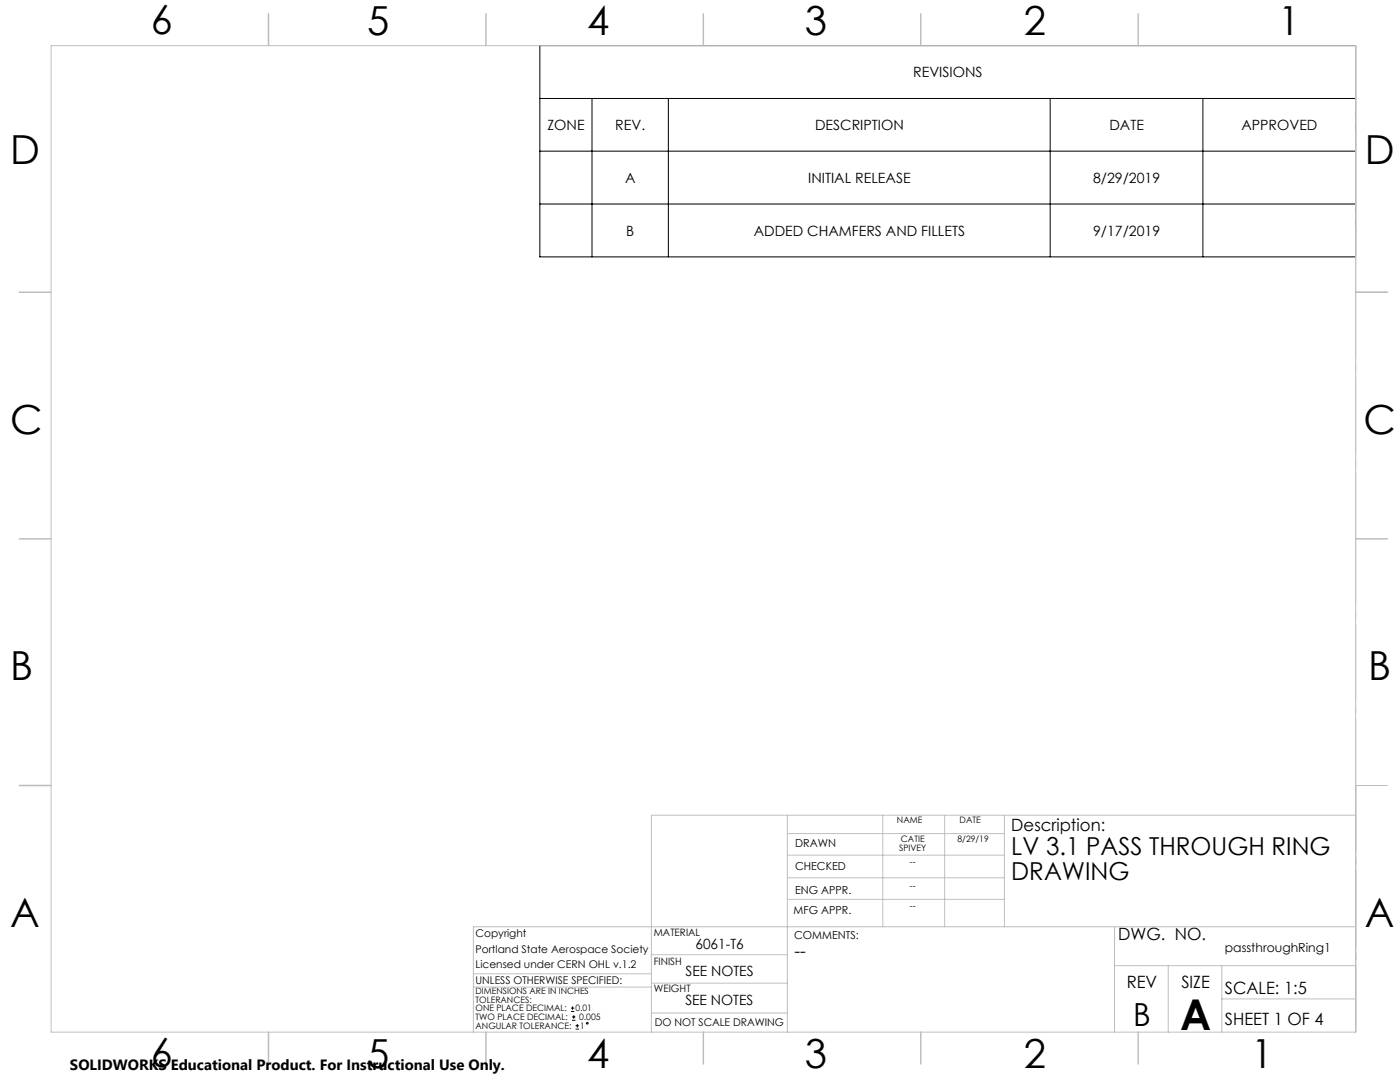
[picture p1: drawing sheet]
<svg xmlns="http://www.w3.org/2000/svg" width="279mm" height="216mm" viewBox="0 0 279 216" stroke-linecap="round" stroke-linejoin="round" font-family="sans-serif">
<defs><g id="words">
<text font-size="8.5" x="235.5" y="205.4">A</text>
<g font-size="8">
<text x="30.1" y="6.8">6</text>
<text x="73.3" y="6.9">5</text>
<text x="117.2" y="6.9">4</text>
<text x="160.6" y="6.9">3</text>
<text x="204.3" y="6.9">2</text>
<text x="255.1" y="6.9">1</text>
<text x="2.1" y="32.7">D</text>
<text x="272.4" y="32.7">D</text>
<text x="2.1" y="86.5">C</text>
<text x="272.1" y="86.5">C</text>
<text x="2.1" y="135.6">B</text>
<text x="273.1" y="135.6">B</text>
<text x="2.1" y="185.1">A</text>
<text x="272.4" y="185.1">A</text>
<text x="30.1" y="212.9">6</text>
<text x="73.3" y="213">5</text>
<text x="117.2" y="213">4</text>
<text x="160.6" y="213">3</text>
<text x="204.3" y="213">2</text>
<text x="249.7" y="213">1</text>
</g>
<text font-size="6.3" x="226.1" y="204.6">B</text>
<g font-size="4.9">
<text x="201.8" y="170.7">LV 3.1 PASS THROUGH RING</text>
<text x="201.8" y="175.6">DRAWING</text>
</g>
<text font-size="3.5" x="158.6" y="190.9">--</text>
<g font-size="3.4">
<text x="201.8" y="165.9">Description:</text>
<text x="223.2" y="187.6">DWG. NO.</text>
<text x="224.9" y="197.2">REV</text>
<text x="235.8" y="197.2">SIZE</text>
<text x="244.4" y="198.4">SCALE: 1:5</text>
<text x="244.4" y="204.6">SHEET 1 OF 4</text>
</g>
<text font-size="3" x="14" y="213.5">SOLIDWORKS Educational Product. For Instructional Use Only.</text>
<g font-size="2.8">
<text x="182.2" y="15.4">REVISIONS</text>
<text x="109.3" y="26">ZONE</text>
<text x="122.8" y="26">REV.</text>
<text x="162.7" y="26">DESCRIPTION</text>
<text x="221.4" y="26">DATE</text>
<text x="247.7" y="26">APPROVED</text>
<text x="124.8" y="36.5">A</text>
<text x="161.3" y="36.5">INITIAL RELEASE</text>
<text x="218.2" y="36.5">8/29/2019</text>
<text x="125" y="47">B</text>
<text x="150.4" y="47">ADDED CHAMFERS AND FILLETS</text>
<text x="218.1" y="47">9/17/2019</text>
<text x="138.8" y="189.3">6061-T6</text>
<text x="136.8" y="194.8">SEE NOTES</text>
<text x="136.8" y="200.6">SEE NOTES</text>
</g>
<text font-size="2.5" x="244.4" y="190">passthroughRing1</text>
<g font-size="2.2">
<text x="158.7" y="169">DRAWN</text>
<text x="158.7" y="173.5">CHECKED</text>
<text x="158.7" y="178.3">ENG APPR.</text>
<text x="158.4" y="182.4">MFG APPR.</text>
<text x="158.5" y="187.4">COMMENTS:</text>
</g>
<g font-size="2.1">
<text x="94.9" y="187">Copyright</text>
<text x="94.9" y="190.1">Portland State Aerospace Society</text>
<text x="94.9" y="196.4">UNLESS OTHERWISE SPECIFIED:</text>
<text x="94.9" y="193.2">Licensed under CERN OHL v.1.2</text>
<text x="130.7" y="204.6">DO NOT SCALE DRAWING</text>
</g>
<g font-size="2">
<text x="130.5" y="186.8">MATERIAL</text>
<text x="130.5" y="192.5">FINISH</text>
<text x="130.5" y="198">WEIGHT</text>
</g>
<g font-size="1.8">
<text x="179" y="164.3">NAME</text>
<text x="179.8" y="168">CATIE</text>
<text x="191.1" y="168">8/29/19</text>
<text x="191.5" y="164.3">DATE</text>
<text x="179.5" y="169.7">SPIVEY</text>
<text x="181.6" y="172.6">--</text>
<text x="181.6" y="177.4">--</text>
<text x="181.6" y="181.4">--</text>
<text x="94.9" y="203.6">TWO PLACE DECIMAL:</text>
<text x="94.9" y="198.3">DIMENSIONS ARE IN INCHES</text>
<text x="94.9" y="200">TOLERANCES:</text>
<text x="94.9" y="201.8">ONE PLACE DECIMAL:</text>
<text x="114.9" y="201.8">0.01</text>
<text x="115.6" y="203.6">0.005</text>
<text x="94.9" y="205.3">ANGULAR TOLERANCE:</text>
<text x="115.8" y="205.3">1</text>
</g>
</g></defs>
<g fill="none" stroke="#000" stroke-width=".2">
<path d="M107.7 9.1h162.8v42.2h-162.8zM107.7 19.6h162.8M118.1 19.6v31.7M133.4 19.6v31.7M209.6 19.6v31.7M240.1 19.6v31.7M107.7 30.2h162.8M107.7 40.7h162.8M113.9 201.8h.7M113.9 201.2h.7M114.2 203.6h.6M114.2 202.9h.6"/>
<path d="M114.3 200.8v.7M114.5 202.6v.7M114.9 205.4h.6M114.9 204.7h.6M115.2 204.3v.7"/>
<circle cx="117.2" cy="204.2" r=".16"/>
</g>
<path d="M270.6 9.1v49.2M270.6 58.3v49.2M270.6 107.5v49.2M270.6 156.7v49.2" fill="none" stroke="#c0c0c0" stroke-width=".2" stroke-dasharray="15.2 1.3 1.3 1.3" stroke-dashoffset="2.1"/>
<g fill="none" stroke="#c0c0c0" stroke-width=".2">
<path d="M10.2 9.1h260.3v196.9h-260.3zM270.5 58.3h6.4M270.5 156.7h6.4M157.1 162.7v43.3M157.1 175.2h43.3M157.1 170.6h43.3M157.1 166.3h43.3M157.1 179.5h43.3M176.2 162.7v22.2M188.5 162.7v22.2M200.4 162.7v22.2M270.6 162.7h-140.6v43.3"/>
<path d="M94.5 197h35.5M94.5 194.3h35.5M130 196.2h27.1M130 190.5h27.1M222.4 184.9v21.1M222.4 192.7h48.1M233.2 192.7v13.3M243.8 199.3h26.7M243.8 192.7v13.3M270.5 184.9h-176v21.1M130 202.1h27.1"/>
</g>
<g fill="none" stroke="#c0c0c0" stroke-width=".3">
<path d="M53.6 2.8v6.3M97 2.8v6.3M140.4 2.8v6.3M183.8 2.8v6.3M227.2 2.8v6.3M3.8 58.3h6.4M270.5 58.3h6.4M3.8 107.5h6.4M270.5 107.5h6.4M3.8 156.7h6.4M53.6 206v6.3M97 206v6.3"/>
<path d="M140.4 206v6.3M183.8 206v6.3M227.2 206v6.3"/>
</g>
<use href="#words"/>
</svg>
